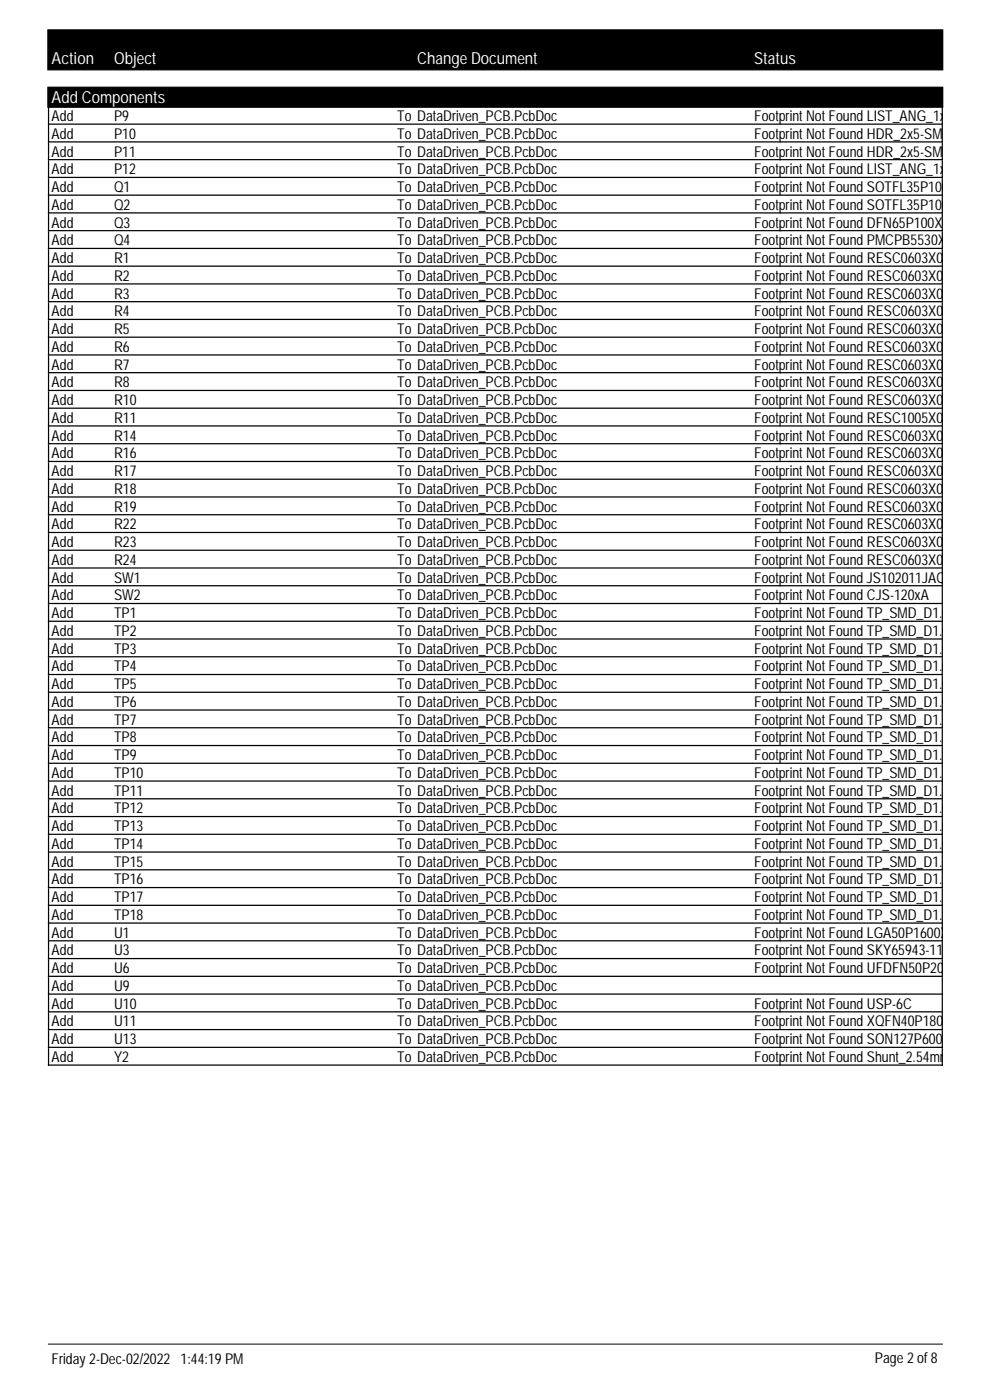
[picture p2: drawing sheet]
<svg xmlns="http://www.w3.org/2000/svg" width="210mm" height="297mm" viewBox="0 0 210 297" stroke-linecap="round" stroke-linejoin="round" font-family="sans-serif">
<defs><g id="words">
<g font-size="3.5" fill="#fff">
<text x="11" y="13.6">Action</text>
<text x="24.2" y="13.6">Object</text>
<text x="88.5" y="13.6">Change Document</text>
<text x="159.9" y="13.6">Status</text>
<text x="11" y="21.8">Add Components</text>
</g>
<g font-size="3.2">
<text x="11" y="25.7">Add</text>
<text x="11" y="29.5">Add</text>
<text x="24.2" y="25.7">P9</text>
<text x="24.2" y="29.5">P10</text>
<text x="84.2" y="25.7">To DataDriven_PCB.PcbDoc</text>
<text x="84.2" y="29.5">To DataDriven_PCB.PcbDoc</text>
<text x="159.9" y="25.7">Footprint Not Found LIST_ANG_1x2-SMD-2</text>
<text x="159.9" y="29.5">Footprint Not Found HDR_2x5-SMD-1.27mm</text>
<text x="11" y="33.2">Add</text>
<text x="24.2" y="33.2">P11</text>
<text x="84.2" y="33.2">To DataDriven_PCB.PcbDoc</text>
<text x="159.9" y="33.2">Footprint Not Found HDR_2x5-SMD-1.27mm</text>
<text x="11" y="37">Add</text>
<text x="11" y="40.8">Add</text>
<text x="24.2" y="37">P12</text>
<text x="24.2" y="40.8">Q1</text>
<text x="84.2" y="37">To DataDriven_PCB.PcbDoc</text>
<text x="84.2" y="40.8">To DataDriven_PCB.PcbDoc</text>
<text x="159.9" y="37">Footprint Not Found LIST_ANG_1x2-SMD-2</text>
<text x="159.9" y="40.8">Footprint Not Found SOTFL35P100X50-6N</text>
<text x="11" y="44.5">Add</text>
<text x="24.2" y="44.5">Q2</text>
<text x="84.2" y="44.5">To DataDriven_PCB.PcbDoc</text>
<text x="159.9" y="44.5">Footprint Not Found SOTFL35P100X50-6N</text>
<text x="11" y="48.3">Add</text>
<text x="11" y="52.1">Add</text>
<text x="24.2" y="48.3">Q3</text>
<text x="24.2" y="52.1">Q4</text>
<text x="84.2" y="48.3">To DataDriven_PCB.PcbDoc</text>
<text x="84.2" y="52.1">To DataDriven_PCB.PcbDoc</text>
<text x="159.9" y="48.3">Footprint Not Found DFN65P100X40-3L</text>
<text x="159.9" y="52.1">Footprint Not Found PMCPB5530X</text>
<text x="11" y="55.8">Add</text>
<text x="11" y="59.6">Add</text>
<text x="24.2" y="55.8">R1</text>
<text x="24.2" y="59.6">R2</text>
<text x="84.2" y="55.8">To DataDriven_PCB.PcbDoc</text>
<text x="84.2" y="59.6">To DataDriven_PCB.PcbDoc</text>
<text x="159.9" y="55.8">Footprint Not Found RESC0603X03L_C</text>
<text x="159.9" y="59.6">Footprint Not Found RESC0603X03L_C</text>
<text x="11" y="63.4">Add</text>
<text x="24.2" y="63.4">R3</text>
<text x="84.2" y="63.4">To DataDriven_PCB.PcbDoc</text>
<text x="159.9" y="63.4">Footprint Not Found RESC0603X03L_C</text>
<text x="11" y="67.1">Add</text>
<text x="11" y="70.9">Add</text>
<text x="24.2" y="67.1">R4</text>
<text x="24.2" y="70.9">R5</text>
<text x="84.2" y="67.1">To DataDriven_PCB.PcbDoc</text>
<text x="84.2" y="70.9">To DataDriven_PCB.PcbDoc</text>
<text x="159.9" y="67.1">Footprint Not Found RESC0603X03L_C</text>
<text x="159.9" y="70.9">Footprint Not Found RESC0603X03L_C</text>
<text x="11" y="74.7">Add</text>
<text x="24.2" y="74.7">R6</text>
<text x="84.2" y="74.7">To DataDriven_PCB.PcbDoc</text>
<text x="159.9" y="74.7">Footprint Not Found RESC0603X03L_C_NC</text>
<text x="11" y="78.4">Add</text>
<text x="11" y="82.2">Add</text>
<text x="24.2" y="78.4">R7</text>
<text x="24.2" y="82.2">R8</text>
<text x="84.2" y="78.4">To DataDriven_PCB.PcbDoc</text>
<text x="84.2" y="82.2">To DataDriven_PCB.PcbDoc</text>
<text x="159.9" y="78.4">Footprint Not Found RESC0603X03L_C</text>
<text x="159.9" y="82.2">Footprint Not Found RESC0603X03L_C</text>
<text x="11" y="86">Add</text>
<text x="11" y="89.7">Add</text>
<text x="24.2" y="86">R10</text>
<text x="24.2" y="89.7">R11</text>
<text x="84.2" y="86">To DataDriven_PCB.PcbDoc</text>
<text x="84.2" y="89.7">To DataDriven_PCB.PcbDoc</text>
<text x="159.9" y="86">Footprint Not Found RESC0603X03L_C</text>
<text x="159.9" y="89.7">Footprint Not Found RESC1005X04L</text>
<text x="11" y="93.5">Add</text>
<text x="24.2" y="93.5">R14</text>
<text x="84.2" y="93.5">To DataDriven_PCB.PcbDoc</text>
<text x="159.9" y="93.5">Footprint Not Found RESC0603X03L_C</text>
<text x="11" y="97.3">Add</text>
<text x="11" y="101">Add</text>
<text x="24.2" y="97.3">R16</text>
<text x="24.2" y="101">R17</text>
<text x="84.2" y="97.3">To DataDriven_PCB.PcbDoc</text>
<text x="84.2" y="101">To DataDriven_PCB.PcbDoc</text>
<text x="159.9" y="97.3">Footprint Not Found RESC0603X03L_C</text>
<text x="159.9" y="101">Footprint Not Found RESC0603X03L_C</text>
<text x="11" y="104.8">Add</text>
<text x="24.2" y="104.8">R18</text>
<text x="84.2" y="104.8">To DataDriven_PCB.PcbDoc</text>
<text x="159.9" y="104.8">Footprint Not Found RESC0603X03L_C</text>
<text x="11" y="108.6">Add</text>
<text x="11" y="112.3">Add</text>
<text x="24.2" y="108.6">R19</text>
<text x="24.2" y="112.3">R22</text>
<text x="84.2" y="108.6">To DataDriven_PCB.PcbDoc</text>
<text x="84.2" y="112.3">To DataDriven_PCB.PcbDoc</text>
<text x="159.9" y="108.6">Footprint Not Found RESC0603X03L_C</text>
<text x="159.9" y="112.3">Footprint Not Found RESC0603X03L_C</text>
<text x="11" y="116.1">Add</text>
<text x="11" y="119.9">Add</text>
<text x="24.2" y="116.1">R23</text>
<text x="24.2" y="119.9">R24</text>
<text x="84.2" y="116.1">To DataDriven_PCB.PcbDoc</text>
<text x="84.2" y="119.9">To DataDriven_PCB.PcbDoc</text>
<text x="159.9" y="116.1">Footprint Not Found RESC0603X03L_C</text>
<text x="159.9" y="119.9">Footprint Not Found RESC0603X03L_C</text>
<text x="11" y="123.7">Add</text>
<text x="24.2" y="123.7">SW1</text>
<text x="84.2" y="123.7">To DataDriven_PCB.PcbDoc</text>
<text x="159.9" y="123.7">Footprint Not Found JS102011JAQN</text>
<text x="11" y="127.4">Add</text>
<text x="11" y="131.2">Add</text>
<text x="24.2" y="127.4">SW2</text>
<text x="24.2" y="131.2">TP1</text>
<text x="84.2" y="127.4">To DataDriven_PCB.PcbDoc</text>
<text x="84.2" y="131.2">To DataDriven_PCB.PcbDoc</text>
<text x="159.9" y="127.4">Footprint Not Found CJS-120xA</text>
<text x="159.9" y="131.2">Footprint Not Found TP_SMD_D1.0mm</text>
<text x="11" y="135">Add</text>
<text x="24.2" y="135">TP2</text>
<text x="84.2" y="135">To DataDriven_PCB.PcbDoc</text>
<text x="159.9" y="135">Footprint Not Found TP_SMD_D1.0mm</text>
<text x="11" y="138.7">Add</text>
<text x="11" y="142.5">Add</text>
<text x="24.2" y="138.7">TP3</text>
<text x="24.2" y="142.5">TP4</text>
<text x="84.2" y="138.7">To DataDriven_PCB.PcbDoc</text>
<text x="84.2" y="142.5">To DataDriven_PCB.PcbDoc</text>
<text x="159.9" y="138.7">Footprint Not Found TP_SMD_D1.0mm</text>
<text x="159.9" y="142.5">Footprint Not Found TP_SMD_D1.0mm</text>
<text x="11" y="146.3">Add</text>
<text x="24.2" y="146.3">TP5</text>
<text x="84.2" y="146.3">To DataDriven_PCB.PcbDoc</text>
<text x="159.9" y="146.3">Footprint Not Found TP_SMD_D1.0mm</text>
<text x="11" y="150">Add</text>
<text x="11" y="153.8">Add</text>
<text x="24.2" y="150">TP6</text>
<text x="24.2" y="153.8">TP7</text>
<text x="84.2" y="150">To DataDriven_PCB.PcbDoc</text>
<text x="84.2" y="153.8">To DataDriven_PCB.PcbDoc</text>
<text x="159.9" y="150">Footprint Not Found TP_SMD_D1.0mm</text>
<text x="159.9" y="153.8">Footprint Not Found TP_SMD_D1.5mm</text>
<text x="11" y="157.6">Add</text>
<text x="11" y="161.3">Add</text>
<text x="24.2" y="157.6">TP8</text>
<text x="24.2" y="161.3">TP9</text>
<text x="84.2" y="157.6">To DataDriven_PCB.PcbDoc</text>
<text x="84.2" y="161.3">To DataDriven_PCB.PcbDoc</text>
<text x="159.9" y="157.6">Footprint Not Found TP_SMD_D1.5mm</text>
<text x="159.9" y="161.3">Footprint Not Found TP_SMD_D1.5mm</text>
<text x="11" y="165.1">Add</text>
<text x="24.2" y="165.1">TP10</text>
<text x="84.2" y="165.1">To DataDriven_PCB.PcbDoc</text>
<text x="159.9" y="165.1">Footprint Not Found TP_SMD_D1.5mm</text>
<text x="11" y="168.9">Add</text>
<text x="11" y="172.6">Add</text>
<text x="24.2" y="168.9">TP11</text>
<text x="24.2" y="172.6">TP12</text>
<text x="84.2" y="168.9">To DataDriven_PCB.PcbDoc</text>
<text x="84.2" y="172.6">To DataDriven_PCB.PcbDoc</text>
<text x="159.9" y="168.9">Footprint Not Found TP_SMD_D1.5mm</text>
<text x="159.9" y="172.6">Footprint Not Found TP_SMD_D1.0mm</text>
<text x="11" y="176.4">Add</text>
<text x="24.2" y="176.4">TP13</text>
<text x="84.2" y="176.4">To DataDriven_PCB.PcbDoc</text>
<text x="159.9" y="176.4">Footprint Not Found TP_SMD_D1.0mm</text>
<text x="11" y="180.2">Add</text>
<text x="11" y="183.9">Add</text>
<text x="24.2" y="180.2">TP14</text>
<text x="24.2" y="183.9">TP15</text>
<text x="84.2" y="180.2">To DataDriven_PCB.PcbDoc</text>
<text x="84.2" y="183.9">To DataDriven_PCB.PcbDoc</text>
<text x="159.9" y="180.2">Footprint Not Found TP_SMD_D1.0mm</text>
<text x="159.9" y="183.9">Footprint Not Found TP_SMD_D1.5mm</text>
<text x="11" y="187.7">Add</text>
<text x="11" y="191.5">Add</text>
<text x="24.2" y="187.7">TP16</text>
<text x="24.2" y="191.5">TP17</text>
<text x="84.2" y="187.7">To DataDriven_PCB.PcbDoc</text>
<text x="84.2" y="191.5">To DataDriven_PCB.PcbDoc</text>
<text x="159.9" y="187.7">Footprint Not Found TP_SMD_D1.5mm</text>
<text x="159.9" y="191.5">Footprint Not Found TP_SMD_D1.5mm</text>
<text x="11" y="195.2">Add</text>
<text x="24.2" y="195.2">TP18</text>
<text x="84.2" y="195.2">To DataDriven_PCB.PcbDoc</text>
<text x="159.9" y="195.2">Footprint Not Found TP_SMD_D1.5mm</text>
<text x="11" y="199">Add</text>
<text x="11" y="202.8">Add</text>
<text x="24.2" y="199">U1</text>
<text x="24.2" y="202.8">U3</text>
<text x="84.2" y="199">To DataDriven_PCB.PcbDoc</text>
<text x="84.2" y="202.8">To DataDriven_PCB.PcbDoc</text>
<text x="159.9" y="199">Footprint Not Found LGA50P1600X1050X10</text>
<text x="159.9" y="202.8">Footprint Not Found SKY65943-11</text>
<text x="11" y="206.6">Add</text>
<text x="24.2" y="206.6">U6</text>
<text x="84.2" y="206.6">To DataDriven_PCB.PcbDoc</text>
<text x="159.9" y="206.6">Footprint Not Found UFDFN50P200X200X60</text>
<text x="11" y="210.3">Add</text>
<text x="11" y="214.1">Add</text>
<text x="24.2" y="210.3">U9</text>
<text x="24.2" y="214.1">U10</text>
<text x="84.2" y="210.3">To DataDriven_PCB.PcbDoc</text>
<text x="84.2" y="214.1">To DataDriven_PCB.PcbDoc</text>
<text x="159.9" y="214.1">Footprint Not Found USP-6C</text>
<text x="11" y="217.9">Add</text>
<text x="11" y="221.6">Add</text>
<text x="24.2" y="217.9">U11</text>
<text x="24.2" y="221.6">U13</text>
<text x="84.2" y="217.9">To DataDriven_PCB.PcbDoc</text>
<text x="84.2" y="221.6">To DataDriven_PCB.PcbDoc</text>
<text x="159.9" y="217.9">Footprint Not Found XQFN40P180X260X50-</text>
<text x="159.9" y="221.6">Footprint Not Found SON127P600X90_HS-8</text>
<text x="11" y="225.4">Add</text>
<text x="24.2" y="225.4">Y2</text>
<text x="84.2" y="225.4">To DataDriven_PCB.PcbDoc</text>
<text x="159.9" y="225.4">Footprint Not Found Shunt_2.54mm_Horizon</text>
<text x="11" y="289.4">Friday 2-Dec-02/2022 1:44:19 PM</text>
<text x="185.5" y="289.2">Page 2 of 8</text>
</g>
</g></defs>
<path d="M10.2 6.3h189.7v8.5h-189.7zM10.2 18.5h189.7v4.3h-189.7z" fill="#000" stroke="#000" stroke-width=".26"/>
<g fill="none" stroke="#000" stroke-width=".26">
<path d="M10.2 26.3h189.7M10.2 30.1h189.7M10.2 33.9h189.7M10.2 37.7h189.7M10.3 22.8v203.4M199.8 22.8v203.4M10.2 41.4h189.7M10.2 45.2h189.7M10.2 49h189.7M10.2 52.7h189.7M10.2 56.5h189.7M10.2 60.3h189.7"/>
<path d="M10.2 64h189.7M10.2 67.8h189.7M10.2 71.6h189.7M10.2 75.3h189.7M10.2 79.1h189.7M10.2 82.9h189.7M10.2 86.6h189.7M10.2 90.4h189.7M10.2 94.2h189.7M10.2 97.9h189.7M10.2 101.7h189.7M10.2 105.5h189.7"/>
<path d="M10.2 109.2h189.7M10.2 113h189.7M10.2 116.8h189.7M10.2 120.5h189.7M10.2 124.3h189.7M10.2 128.1h189.7M10.2 131.9h189.7M10.2 135.6h189.7M10.2 139.4h189.7M10.2 143.2h189.7M10.2 146.9h189.7M10.2 150.7h189.7"/>
<path d="M10.2 154.5h189.7M10.2 158.2h189.7M10.2 162h189.7M10.2 165.8h189.7M10.2 169.5h189.7M10.2 173.3h189.7M10.2 177.1h189.7M10.2 180.8h189.7M10.2 184.6h189.7M10.2 188.4h189.7M10.2 192.1h189.7M10.2 195.9h189.7"/>
<path d="M10.2 199.7h189.7M10.2 203.4h189.7M10.2 207.2h189.7M10.2 211h189.7M10.2 214.7h189.7M10.2 218.5h189.7M10.2 222.3h189.7M10.2 226.1h189.7"/>
</g>
<path d="M10.2 285.3h189.7" fill="none" stroke="#000" stroke-width=".21"/>
<use href="#words"/>
</svg>
